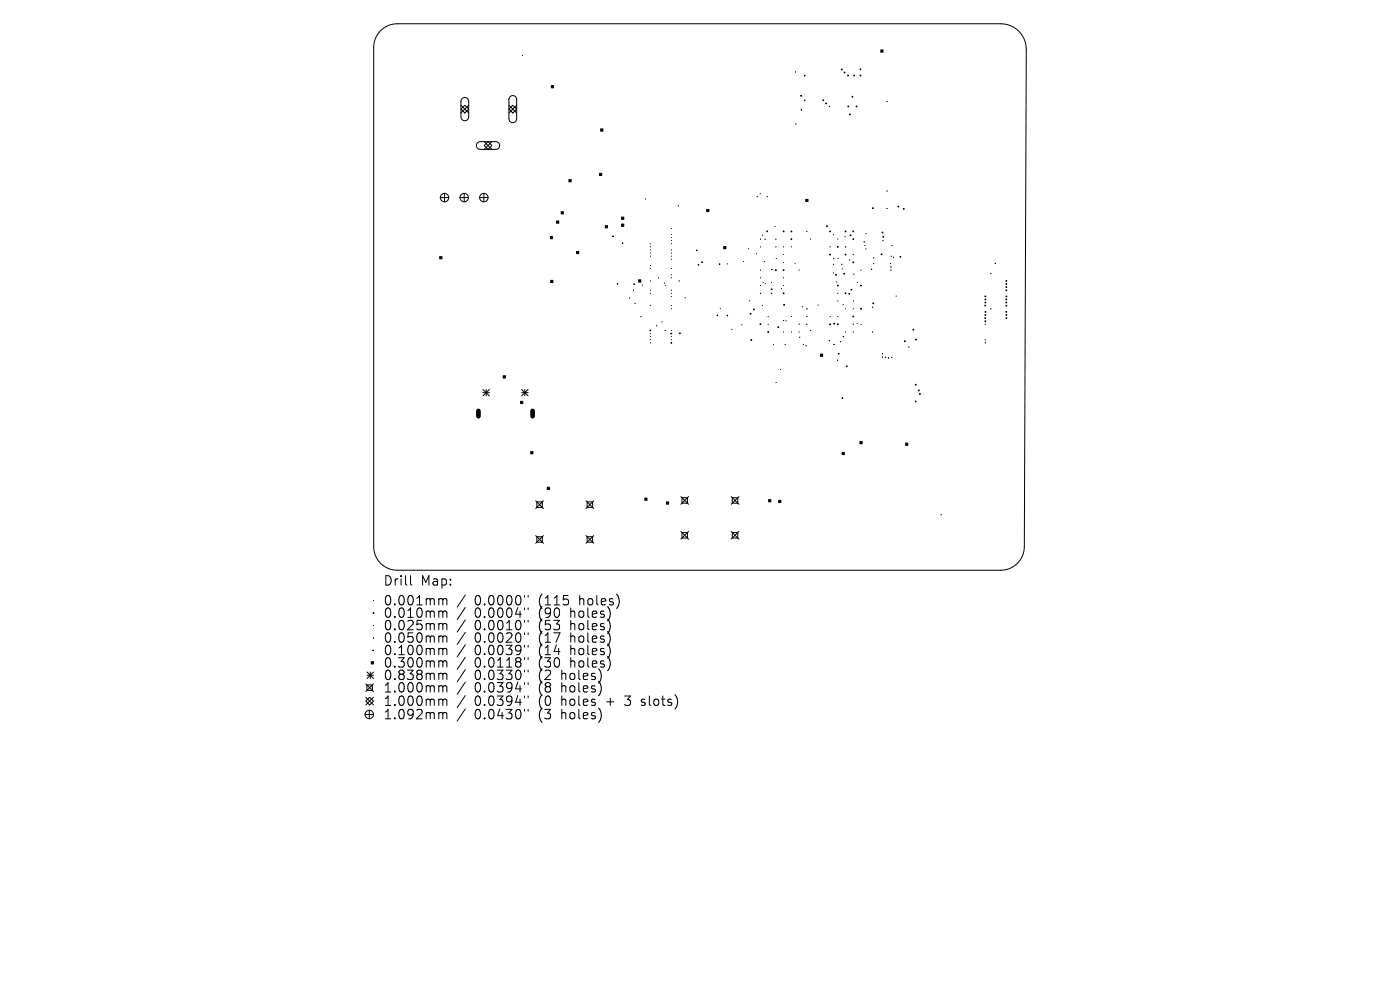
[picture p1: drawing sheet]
<svg xmlns="http://www.w3.org/2000/svg" width="297mm" height="210mm" viewBox="0 0 297 210" stroke-linecap="round" stroke-linejoin="round" font-family="sans-serif">
<defs><g id="words">
<g font-size="2.8">
<text x="81.2" y="124.5">Drill</text>
<text x="89.2" y="124.5">Map:</text>
<text x="81.2" y="128.7">0.001mm</text>
<text x="81.2" y="131.3">0.010mm</text>
<text x="100.7" y="128.7">0.0000&quot;</text>
<text x="100.7" y="131.3">0.0004&quot;</text>
<text x="114.4" y="128.7">(115</text>
<text x="114.4" y="131.3">(90</text>
<text x="121.3" y="131.3">holes)</text>
<text x="123.2" y="128.7">holes)</text>
<text x="81.2" y="134">0.025mm</text>
<text x="81.2" y="136.6">0.050mm</text>
<text x="100.7" y="134">0.0010&quot;</text>
<text x="100.7" y="136.6">0.0020&quot;</text>
<text x="114.4" y="134">(53</text>
<text x="114.4" y="136.6">(17</text>
<text x="121.3" y="134">holes)</text>
<text x="121.3" y="136.6">holes)</text>
<text x="81.2" y="139.3">0.100mm</text>
<text x="81.2" y="141.9">0.300mm</text>
<text x="100.7" y="139.3">0.0039&quot;</text>
<text x="100.7" y="141.9">0.0118&quot;</text>
<text x="114.4" y="139.3">(14</text>
<text x="114.4" y="141.9">(30</text>
<text x="121.3" y="139.3">holes)</text>
<text x="121.3" y="141.9">holes)</text>
<text x="81.2" y="144.5">0.838mm</text>
<text x="81.2" y="147.2">1.000mm</text>
<text x="100.7" y="144.5">0.0330&quot;</text>
<text x="100.7" y="147.2">0.0394&quot;</text>
<text x="114.4" y="144.5">(2</text>
<text x="114.4" y="147.2">(8</text>
<text x="119.4" y="144.5">holes)</text>
<text x="119.4" y="147.2">holes)</text>
<text x="81.2" y="150">1.000mm</text>
<text x="81.2" y="152.9">1.092mm</text>
<text x="100.7" y="150">0.0394&quot;</text>
<text x="100.7" y="152.9">0.0430&quot;</text>
<text x="114.4" y="150">(0</text>
<text x="114.4" y="152.9">(3</text>
<text x="119.4" y="150">holes</text>
<text x="119.4" y="152.9">holes)</text>
<text x="129.1" y="150">+</text>
<text x="133.3" y="150">3</text>
<text x="136.9" y="150">slots)</text>
</g>
</g></defs>
<g fill="none" stroke="#000" stroke-width=".21">
<path d="M80.7 6.5a5 5 0 0 1 3.6-1.5h128a5.4 5.4 0 0 1 5.4 5.5l-.4 105.5a5 5 0 0 1-5 5h-128a5 5 0 0 1-5-5v-106a5 5 0 0 1 1.4-3.5zM110.9 11.8h.1M116.9 18.1l.5 .5M117.4 18.1l-.5 .5M168.8 15.3h.1M168.8 15.2v.1M170.6 16h.2zM186.8 10.6l.5 .5M187.3 10.6l-.5 .5M97.8 22.3l1.6 1.7M98 20.9a.82 .82 0 0 1 .9-.2 .82 .82 0 0 1 .5 .8v3.3a.82 .82 0 0 1-.8 .8 .82 .82 0 0 1-.8-.8v-3.4zM98.6 22.3l.8 .8-.8 .9-.8-.9z"/>
<path d="M99.4 22.3l-1.6 1.7M101.3 30.3l.5-.3h3.4a.82 .82 0 0 1 .8 .9 .82 .82 0 0 1-.8 .8h-3.3a.82 .82 0 0 1-.8-.5 .82 .82 0 0 1 .2-.9zM102.7 30l1.7 1.7M103.5 30l.9 .9-.9 .8-.8-.8zM104.4 30l-1.7 1.7M108 22.3l1.6 1.7M108.2 20.5a.82 .82 0 0 1 .9-.2 .82 .82 0 0 1 .5 .8v4.1a.82 .82 0 0 1-.8 .8 .82 .82 0 0 1-.8-.8v-4.2zM108.8 22.3l.8 .8-.8 .9-.8-.9zM109.6 22.3l-1.6 1.7M120.7 38.1l.5 .5M121.2 38.1l-.5 .5M127.2 36.8l.5 .5"/>
<path d="M127.4 27.3l.5 .5M127.7 36.8l-.5 .5M127.9 27.3l-.5 .5M168.8 26.3h.1M169.9 20.3h.1zM169.9 23.3h.2zM170.6 21.3h.2zM175.9 22.6h.1M176 22.6h.1M188.2 21.5v.1M93.3 54.4l.5 .5M93.4 41.9h1.8"/>
<path d="M93.8 54.4l-.5 .5M94.3 41v1.8M97.6 41.9h1.8M98.5 41v1.8M101.7 41.9h1.8M102.6 41v1.8M116.7 50.2l.5 .4M116.8 59.5l.5 .5M117.2 50.2l-.5 .4M117.3 59.5l-.5 .5M118.1 46.9l.5 .5M118.6 46.9l-.5 .5"/>
<path d="M119 44.9l.5 .5M119.5 44.9l-.5 .5M122.3 53.3l.5 .5M122.8 53.3l-.5 .5M128.4 47.9l.5 .4M128.9 47.9l-.5 .4M129.9 50.1h.2zM131.9 46.1l.4 .4M131.9 47.5l.4 .5M132.1 51.5v.1zM132.3 46.1l-.4 .4M132.3 47.5l-.4 .5"/>
<path d="M135.5 59.3l.5 .5M136 59.3l-.5 .5M137 42.2h.1M138 51.7h.1M138 53.7h.1M138 57h.1M138 59.6h.1M138 52.4h.1M138 53h.1M138 54.3h.1M138 56.3h.1M139.7 59h.1"/>
<path d="M142.4 58.9h.1M142.4 48.5h.1M142.4 54.3h.1M142.4 58.3h.1M142.4 53.7h.1M142.4 50.4h.1M142.4 51.7h.1M142.4 57h.1M142.4 49.7h.1M142.4 53h.1M142.5 51h.1M142.5 55h.1"/>
<path d="M143.9 43.7h.1M144.1 59.6h.1M147.7 53.1h.2zM148.1 56.1h.2zM148.9 55.6h.1zM149.9 44.4l.5 .5M150.4 44.4l-.5 .5M152.7 55.9v.2zM153.5 52.3l.5 .5M154 52.3l-.5 .5M154.3 56h.1M157.8 55.5h.1"/>
<path d="M158.8 52.8h.1M160.5 53.8h.1M160.6 41.7h.1M161.3 41.1h.1M161.3 50.7h.1M161.3 52.4h.1M161.3 57.3h.1M161.3 58.9h.1M161.8 49.9h.1M161.9 59.9h.1M162.2 55.5h.1M162.3 50.7h.1"/>
<path d="M162.7 41.7h.1M163.7 59.9h.1M163.8 57.2h.1M164.4 48.1h.1M164.6 50.7h.1M164.6 52.4h.1M164.7 54.8h.1M166.2 54h.1M166.2 55.7h.1M166.2 58.9h.1M166.2 52.4h.1M167.9 52.4h.1"/>
<path d="M168.7 55.9v.1M169.5 57.3h.1M170.9 42.3l.5 .5M171.2 49.1h.1M171.4 42.3l-.5 .5M172 50.7h.1M176.1 52.4h.1M176.8 57.9h.1M176.8 49.8h.1M176.8 54.8h.1M176.9 56.1h-.1M177.5 59.8h.1"/>
<path d="M177.7 50.7h.1M177.8 54.8h.1M178.6 56.1h.1M178.6 56v.1M178.7 57v.1M179.3 50.2h.1M179.4 52.4h.1M180.3 55.2h.1M180.3 55.1v.1M181 54h.1M181.1 58.2h.1M181.9 60h.1"/>
<path d="M182.7 57.3h.1M183.3 51.3h.1M183.5 52.1h.1M183.7 52.8h.1M183.7 49.5h.1M184.9 57.1h.1M185.4 54.7h-.1M185.4 55.9h-.1M187.3 51v.1M188.1 44.2h.1M188.2 44.2h.1M188.2 40.5h.1"/>
<path d="M188.9 55.9h.1M189 56.6h.1M189 57.3h.1M189.1 54.4h.1M189.1 54.3v.1M189.3 52.1h-.1M189.6 54.6h.1M210.2 58v.1M211.2 55.9h.1M106.7 79.7l.5 .5M107.2 79.7l-.5 .5M130.9 60.2h.2z"/>
<path d="M133.6 63.2h.1M134.4 61.6h.1M134.4 61.5v.1M134.5 60.2v.1zM134.7 64.4h.1M136 67.2h.1M136.3 60.5h.1M138 62.2h.1M138 64.8h.1M138 72.1h.1M138 70.8h.1M138 71.4h.1"/>
<path d="M138 72.7h.1M138 61.5h.1M139.3 69.1h.1M140.4 68.3h.1M140.9 60.1h.1M141.1 70.1h.1M141.1 60.6h.1M142.4 62.9h.1M142.4 70.1h.1M142.4 61.5h.1M142.4 62.2h.1M142.4 64.8h.1"/>
<path d="M142.4 65.5h.1M142.4 72.1h.1M142.4 71.4h.1M145.3 63.2h.1M152.1 66.9h.2zM152.8 65.4h.1M154.3 66.8v.2zM155.3 69.9h.1M157.4 68.9h.1M159 63.8h.1M161.3 62.2h.1M161.3 60.6h.1"/>
<path d="M161.7 64.8h.1M162.4 60.1h.1M163 67.1h.1M163 68.8h.1M163.7 62.2h.1M164.1 73.1h.1M165.6 78.4h.1M165.8 61.3h.1M166.2 60.6h.1M166.2 70.4h.1M166.2 68h.1M166.6 73.1h.1"/>
<path d="M166.8 68.1h.1M167.9 67.1h.1M167.9 70.4h.1M169.5 70.4h.1M169.5 68.8h.1M169.7 71.5v.1M170.2 65.1h.1M170.5 73.1h-.1M171 73.4h.1M171 73.3v.1M171.2 65.5h.1M171.1 67.1h.1"/>
<path d="M171.1 68.8h.1M171.2 67.1v.1M171.2 68.8h.1M172 70.1h.1M173.5 64.7h.1M174 75.1l.5 .5M174.5 75.1l-.5 .5M175.9 72.2l.1 .1M176.1 67.1h.1M176.9 73.1h.1M177.7 76.4h.1M177.7 62.2h.1"/>
<path d="M177.7 63.9h.1M177.7 67.1h.1M178.3 72.5h.1M178.9 71.4h.1M178.9 64.6h.1M179.4 65.5h.1M179.4 70.4h.1M181 68.8h.1M181 63.9h.1M181 65.5h.1M181 70.4h.1M181.9 68.6h.1"/>
<path d="M182.7 68.8h.1M185.1 70.4h.1M185.1 65.2h.1M187.2 75.8h.1M187.3 75.1h.1M187.9 75.8h.1M188.5 75.9h.1M189.2 75.8h.1M189.2 75.8v.1M190.1 62.8h.1M192.8 73.6h.1M209 68.8h.1"/>
<path d="M209 72.7h.1M209 72.1h.1M210.2 65.5h.1M102.5 82.6l1.3 1.4M102.5 83.3h1.3M103.1 82.6v1.4M103.8 82.6l-1.3 1.4M110.4 85.1l.5 .5M110.7 83.3h1.3M110.7 82.6l1.3 1.4M110.9 85.1l-.5 .5M111.3 82.6v1.4"/>
<path d="M112 82.6l-1.3 1.4M112.6 95.8l.5 .5M113.1 95.8l-.5 .5M164.7 81.1v.1M178.6 96l.5 .4M179.1 96l-.5 .4M182.4 93.7l.5 .5M182.9 93.7l-.5 .5M192.1 94l.5 .5M192.6 94l-.5 .5M113.6 106.2l1.7 1.7M113.6 113.6l1.7 1.7"/>
<path d="M113.9 106.5h1.1v1.1h-1.1zM113.9 113.9h1.1v1.1h-1.1zM115.3 106.2l-1.7 1.7M115.3 113.6l-1.7 1.7M116.1 103.3l.5 .5M116.6 103.3l-.5 .5M124.3 106.2l1.7 1.7M124.3 113.6l1.7 1.7M124.6 106.5h1.1v1.1h-1.1zM124.6 113.9h1.1v1.1h-1.1zM126 106.2l-1.7 1.7M126 113.6l-1.7 1.7"/>
<path d="M136.8 105.6l.5 .5M137.3 105.6l-.5 .5M141.4 106.5l.5 .5M141.9 106.5l-.5 .5M144.4 105.3l1.7 1.7M144.4 112.7l1.7 1.7M144.7 105.6h1.1v1.1h-1.1zM144.7 113h1.1v1.1h-1.1zM146.1 105.3l-1.7 1.7M146.1 112.7l-1.7 1.7M155.1 105.3l1.7 1.7M155.1 112.7l1.7 1.7"/>
<path d="M155.4 105.6h1.1v1.1h-1.1zM155.4 113h1.1v1.1h-1.1zM156.8 112.7l-1.7 1.7M156.8 105.3l-1.7 1.7M163 106l.5 .5M163.5 106l-.5 .5M165.2 106.1l.5 .5M165.7 106.1l-.5 .5M199.6 109.2h.1M199.7 109.2h.1M79.1 138h.1zM79.2 135.4h.1"/>
<path d="M79.2 132.7h.1M79.2 127.4h.1M87.1 122.1v1.7l.3 .3M93.4 127l.4 .1 .1 .2M93.4 129.6h.3l.2 .3M93.4 132.3h.3l.2 .3M93.4 134.9h.3l.2 .3M93.4 137.5l.4 .1 .1 .2M93.9 127.3l.3-.3 .5 .1 .1 1.2M93.9 127.3v1M93.9 129.9v1.1M93.9 132.6v1"/>
<path d="M93.9 135.2v1M93.9 137.8v1.1M93.9 129.9l.3-.3 .5 .1 .1 1.3M93.9 132.6l.3-.3 .5 .1 .1 1.2M93.9 135.2l.3-.3 .5 .1 .1 1.2M93.9 137.8l.3-.3 .5 .1 .1 1.3M98.7 126.2l-1.7 2.6M98.7 128.9l-1.7 2.5M98.7 131.5l-1.7 2.6M98.7 134.1l-1.7 2.6M98.7 136.8l-1.7 2.6M98.7 139.4l-1.7 2.6"/>
<path d="M111.3 126.3v.4M111.3 129v.3M111.3 131.6v.4M111.3 134.2v.4M111.3 136.9v.4M111.3 139.5v.4M112 126.3v.4M112 129v.3M112 131.6v.4M112 134.2v.4M112 136.9v.4M112 139.5v.4"/>
<path d="M77.4 151.6h1.8M77.6 148.7l.8-.8 .8 .8-.8 .8zM77.6 145.1l1.6 1.6M77.6 147.9l1.6 1.6M77.8 145.3h1.2v1.2h-1.2zM77.9 142.6l1.3 1.3M77.9 143.2h1.3M78.3 150.7v1.8M78.6 142.6v1.3M78.7 140.4l.5 .5M79.2 142.6l-1.3 1.3M79.2 140.4l-.5 .5"/>
<path d="M79.2 145.1l-1.6 1.6M79.2 147.9l-1.6 1.6M93.4 140.2l.4 .1 .1 .2M93.4 142.8h.3l.2 .3M93.4 145.5l.4 .1 .1 .2M93.4 148.3l.4 .1 .1 .2M93.4 151.1h.3l.2 .3M93.9 140.5v1M93.9 143.1v1.1M93.9 145.8v1M93.9 148.6v1M93.9 151.4v1.1"/>
<path d="M93.9 140.5l.3-.3 .5 .1 .1 1.2M93.9 143.1l.3-.3 .5 .1 .1 1.3M93.9 145.8l.3-.3 .5 .1 .1 1.2M93.9 148.6l.3-.3 .5 .1 .1 1.2M93.9 151.4l.3-.3 .5 .1 .1 1.3M98.7 142.1l-1.7 2.5M98.7 144.7l-1.7 2.6M98.7 147.5l-1.7 2.6M98.7 150.4l-1.7 2.6M111.3 142.2v.3M111.3 144.8v.4M111.3 147.6v.4"/>
<path d="M111.3 150.5v.4M112 142.2v.3M112 144.8v.4M112 147.6v.4M112 150.5v.4M136 149.5l.2 .1M136.1 148.4v.5"/>
<circle cx="117.2" cy="18.4" r=".25"/>
<circle cx="187.1" cy="10.8" r=".25"/>
<circle cx="120.9" cy="38.3" r=".25"/>
<circle cx="127.4" cy="37" r=".25"/>
<circle cx="127.7" cy="27.6" r=".25"/>
<circle cx="93.5" cy="54.7" r=".25"/>
<circle cx="94.3" cy="41.9" r=".9"/>
<circle cx="98.5" cy="41.9" r=".9"/>
<circle cx="102.6" cy="41.9" r=".9"/>
<circle cx="117" cy="50.4" r=".25"/>
<circle cx="117.1" cy="59.7" r=".25"/>
<circle cx="118.3" cy="47.1" r=".25"/>
<circle cx="119.3" cy="45.1" r=".25"/>
<circle cx="122.5" cy="53.6" r=".25"/>
<circle cx="128.6" cy="48.1" r=".25"/>
<circle cx="132.1" cy="46.3" r=".25"/>
<circle cx="132.1" cy="47.8" r=".25"/>
<circle cx="135.7" cy="59.6" r=".25"/>
<circle cx="150.2" cy="44.7" r=".25"/>
<circle cx="153.8" cy="52.5" r=".25"/>
<circle cx="171.2" cy="42.5" r=".25"/>
<circle cx="107" cy="80" r=".25"/>
<circle cx="174.3" cy="75.4" r=".25"/>
<circle cx="110.7" cy="85.4" r=".25"/>
<circle cx="112.8" cy="96" r=".25"/>
<circle cx="178.9" cy="96.2" r=".25"/>
<circle cx="182.7" cy="93.9" r=".25"/>
<circle cx="192.3" cy="94.2" r=".25"/>
<circle cx="116.3" cy="103.6" r=".25"/>
<circle cx="137" cy="105.9" r=".25"/>
<circle cx="141.6" cy="106.7" r=".25"/>
<circle cx="163.3" cy="106.2" r=".25"/>
<circle cx="165.4" cy="106.4" r=".25"/>
<circle cx="78.3" cy="151.6" r=".9"/>
<circle cx="79" cy="140.6" r=".25"/>
</g>
<path d="M101.5 87.2v1.1M113 87.2v1.1" fill="none" stroke="#000" stroke-width="1"/>
<g fill="#000" stroke="#000" stroke-width=".21">
<circle cx="178.6" cy="14.7" r=".09"/>
<circle cx="179.2" cy="15.4" r=".09"/>
<circle cx="179.9" cy="16" r=".09"/>
<circle cx="181.2" cy="16" r=".09"/>
<circle cx="182.5" cy="14.7" r=".09"/>
<circle cx="182.5" cy="16" r=".09"/>
<circle cx="174.6" cy="21.3" r=".09"/>
<circle cx="175.3" cy="21.9" r=".09"/>
<circle cx="180" cy="22.6" r=".09"/>
<circle cx="180.3" cy="24.3" r=".09"/>
<circle cx="180.8" cy="20.5" r=".09"/>
<circle cx="181.7" cy="22.6" r=".09"/>
<circle cx="162.7" cy="49.1" r=".09"/>
<circle cx="164.6" cy="57.3" r=".09"/>
<circle cx="166.2" cy="49.1" r=".09"/>
<circle cx="166.2" cy="57.3" r=".09"/>
<circle cx="167.9" cy="50.7" r=".09"/>
<circle cx="167.9" cy="49.1" r=".09"/>
<circle cx="175.4" cy="48" r=".09"/>
<circle cx="176.1" cy="54" r=".09"/>
<circle cx="176.1" cy="49.1" r=".09"/>
<circle cx="177.4" cy="58.3" r=".09"/>
<circle cx="177.7" cy="52.4" r=".09"/>
<circle cx="179.1" cy="58.1" r=".09"/>
<circle cx="179.4" cy="49.1" r=".09"/>
<circle cx="179.4" cy="54" r=".09"/>
<circle cx="180.4" cy="49.9" r=".09"/>
<circle cx="181" cy="49.1" r=".09"/>
<circle cx="181" cy="55.7" r=".09"/>
<circle cx="181" cy="50.7" r=".09"/>
<circle cx="185.2" cy="44.2" r=".09"/>
<circle cx="187" cy="53.9" r=".09"/>
<circle cx="187.2" cy="49.3" r=".09"/>
<circle cx="187.4" cy="50.3" r=".09"/>
<circle cx="190.6" cy="43.8" r=".09"/>
<circle cx="191" cy="54.5" r=".09"/>
<circle cx="191.7" cy="44.3" r=".09"/>
<circle cx="213.5" cy="59.6" r=".09"/>
<circle cx="138" cy="70.1" r=".09"/>
<circle cx="142.4" cy="72.7" r=".09"/>
<circle cx="142.4" cy="70.8" r=".09"/>
<circle cx="144.2" cy="70.7" r=".09"/>
<circle cx="159.2" cy="66.6" r=".09"/>
<circle cx="159.4" cy="72.1" r=".09"/>
<circle cx="159.9" cy="65.6" r=".09"/>
<circle cx="161.3" cy="68.8" r=".09"/>
<circle cx="163" cy="70.4" r=".09"/>
<circle cx="163.7" cy="61.4" r=".09"/>
<circle cx="165.1" cy="69.4" r=".09"/>
<circle cx="166.2" cy="62.2" r=".09"/>
<circle cx="166.3" cy="64.7" r=".09"/>
<circle cx="176.1" cy="68.8" r=".09"/>
<circle cx="176.9" cy="68.6" r=".09"/>
<circle cx="177.7" cy="60.6" r=".09"/>
<circle cx="177.7" cy="68.8" r=".09"/>
<circle cx="177.9" cy="75" r=".09"/>
<circle cx="179.4" cy="62.2" r=".09"/>
<circle cx="179.6" cy="77.7" r=".09"/>
<circle cx="180.2" cy="62.3" r=".09"/>
<circle cx="180.6" cy="61.4" r=".09"/>
<circle cx="181" cy="67.1" r=".09"/>
<circle cx="182.7" cy="60.6" r=".09"/>
<circle cx="182.7" cy="65.5" r=".09"/>
<circle cx="185.3" cy="64.3" r=".09"/>
<circle cx="192" cy="72.4" r=".09"/>
<circle cx="193.8" cy="69.9" r=".09"/>
<circle cx="194.3" cy="72" r=".09"/>
<circle cx="209" cy="67.5" r=".09"/>
<circle cx="209" cy="64.8" r=".09"/>
<circle cx="209" cy="62.9" r=".09"/>
<circle cx="209" cy="68.1" r=".09"/>
<circle cx="209" cy="66.8" r=".09"/>
<circle cx="209" cy="63.5" r=".09"/>
<circle cx="209" cy="64.2" r=".09"/>
<circle cx="209.1" cy="66.2" r=".09"/>
<circle cx="213.5" cy="66.2" r=".09"/>
<circle cx="213.5" cy="63.5" r=".09"/>
<circle cx="213.5" cy="64.2" r=".09"/>
<circle cx="213.5" cy="61.6" r=".09"/>
<circle cx="213.5" cy="62.9" r=".09"/>
<circle cx="213.5" cy="60.9" r=".09"/>
<circle cx="213.5" cy="60.2" r=".09"/>
<circle cx="213.5" cy="66.8" r=".09"/>
<circle cx="213.5" cy="64.8" r=".09"/>
<circle cx="213.5" cy="67.5" r=".09"/>
<circle cx="178.7" cy="84.4" r=".09"/>
<circle cx="194.3" cy="85.2" r=".09"/>
<circle cx="194.3" cy="81.6" r=".09"/>
<circle cx="194.9" cy="82.8" r=".09"/>
<circle cx="195.2" cy="83.6" r=".09"/>
<circle cx="79.2" cy="130" r=".09"/>
</g>
<use href="#words"/>
</svg>
